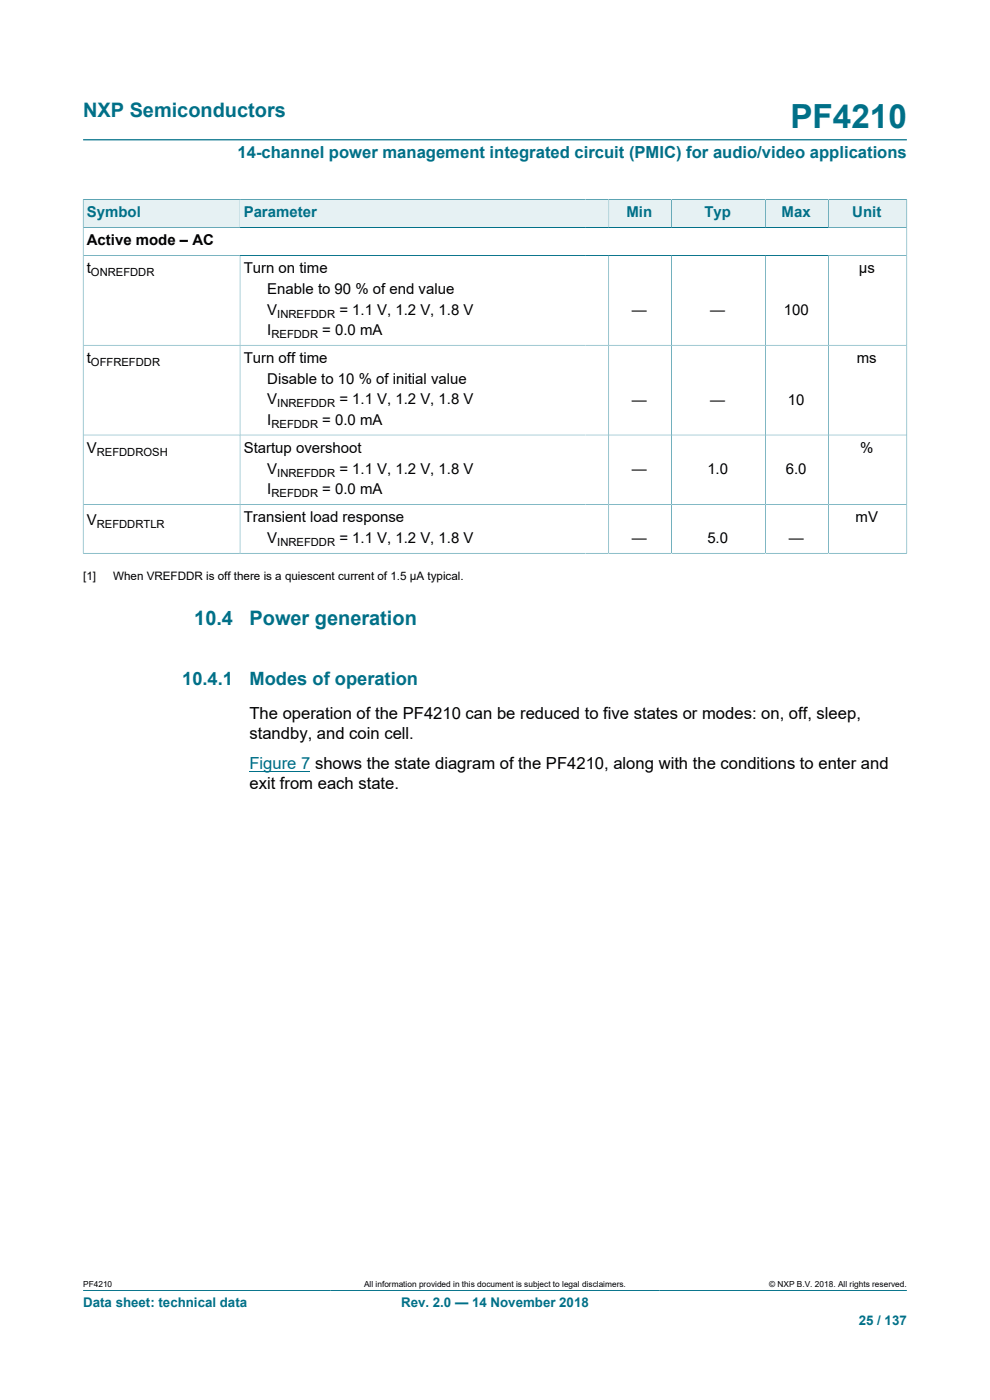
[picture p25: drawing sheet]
<svg xmlns="http://www.w3.org/2000/svg" width="210mm" height="297mm" viewBox="0 0 210 297" stroke-linecap="round" stroke-linejoin="round" font-family="sans-serif">
<defs><g id="words">
<text font-size="7.1" fill="#007088" x="167.7" y="27.2">PF4210</text>
<g font-size="4.2" fill="#007088">
<text x="17.6" y="24.8">NXP Semiconductors</text>
<text x="41.2" y="132.5">10.4</text>
<text x="52.9" y="132.5">Power generation</text>
</g>
<g font-size="3.9" fill="#007088">
<text x="38.7" y="145.3">10.4.1</text>
<text x="52.9" y="145.3">Modes of operation</text>
</g>
<text font-size="3.5" fill="#007088" x="50.4" y="33.5">14-channel power management integrated circuit (PMIC) for audio/video applications</text>
<g font-size="3.5">
<text x="52.9" y="152.6">The operation of the PF4210 can be reduced to five states or modes: on, off, sleep,</text>
<text x="52.9" y="156.9">standby, and coin cell.</text>
<text x="52.9" y="167.4">exit from each state.</text>
</g>
<text font-size="3.5" fill="#00f" x="52.9" y="163.2">Figure 7 shows the state diagram of the PF4210, along with the conditions to enter and</text>
<g font-size="3.2" fill="#007088">
<text x="18.4" y="46.1">Symbol</text>
<text x="51.7" y="46.1">Parameter</text>
<text x="132.9" y="46.1">Min</text>
<text x="149.4" y="46.1">Typ</text>
<text x="165.8" y="46.1">Max</text>
<text x="180.8" y="46.1">Unit</text>
</g>
<g font-size="3.2">
<text x="18.4" y="52">Active mode – AC</text>
<text x="18.4" y="58">t</text>
<text x="51.7" y="58">Turn on time</text>
<text x="182.2" y="58">µs</text>
<text x="56.7" y="62.4">Enable to 90 % of end value</text>
<text x="56.7" y="66.8">V</text>
<text x="56.7" y="71.1">I</text>
<text x="68.4" y="71.1">= 0.0 mA</text>
<text x="72" y="66.8">= 1.1 V, 1.2 V, 1.8 V</text>
<text x="134" y="66.9">—</text>
<text x="150.7" y="66.9">—</text>
<text x="166.2" y="66.9">100</text>
<text x="18.4" y="77">t</text>
<text x="51.7" y="77">Turn off time</text>
<text x="181.7" y="77">ms</text>
<text x="56.7" y="81.5">Disable to 10 % of initial value</text>
<text x="56.7" y="85.8">V</text>
<text x="72" y="85.8">= 1.1 V, 1.2 V, 1.8 V</text>
<text x="134" y="85.9">—</text>
<text x="150.7" y="85.9">—</text>
<text x="167.1" y="85.9">10</text>
<text x="56.7" y="90.1">I</text>
<text x="68.4" y="90.1">= 0.0 mA</text>
<text x="18.4" y="96.1">V</text>
<text x="51.7" y="96.1">Startup overshoot</text>
<text x="56.7" y="100.5">V</text>
<text x="72" y="100.5">= 1.1 V, 1.2 V, 1.8 V</text>
<text x="134" y="100.5">—</text>
<text x="150" y="100.5">1.0</text>
<text x="166.7" y="100.5">6.0</text>
<text x="182.5" y="96.1">%</text>
<text x="56.7" y="104.9">I</text>
<text x="68.4" y="104.9">= 0.0 mA</text>
<text x="18.4" y="111.4">V</text>
<text x="51.7" y="110.8">Transient load response</text>
<text x="181.5" y="110.8">mV</text>
<text x="56.7" y="115.2">V</text>
<text x="72" y="115.2">= 1.1 V, 1.2 V, 1.8 V</text>
<text x="134" y="115.2">—</text>
<text x="150" y="115.2">5.0</text>
<text x="167.3" y="115.2">—</text>
</g>
<g font-size="2.8" fill="#007088">
<text x="17.6" y="277.3">Data sheet: technical data</text>
<text x="85.1" y="277.3">Rev. 2.0 — 14 November 2018</text>
<text x="182.2" y="281">25 / 137</text>
</g>
<g font-size="2.5">
<text x="17.6" y="123">[1]</text>
<text x="24" y="123">When VREFDDR is off there is a quiescent current of 1.5 µA typical.</text>
</g>
<g font-size="2.4">
<text x="19.3" y="58.6">ONREFDDR</text>
<text x="57.6" y="71.7">REFDDR</text>
<text x="58.8" y="67.4">INREFDDR</text>
<text x="19.3" y="77.6">OFFREFDDR</text>
<text x="58.8" y="86.4">INREFDDR</text>
<text x="57.6" y="90.8">REFDDR</text>
<text x="20.5" y="96.7">REFDDROSH</text>
<text x="58.8" y="101.1">INREFDDR</text>
<text x="57.6" y="105.5">REFDDR</text>
<text x="20.5" y="112">REFDDRTLR</text>
<text x="58.8" y="115.8">INREFDDR</text>
</g>
<g font-size="1.8">
<text x="17.6" y="273.1">PF4210</text>
<text x="77.2" y="273.1">All information provided in this document is subject to legal disclaimers.</text>
<text x="163.2" y="273.1">© NXP B.V. 2018. All rights reserved.</text>
</g>
</g></defs>
<path d="M17.6 29.7h174.8M17.6 273.8h174.8" fill="none" stroke="#007088" stroke-width=".21"/>
<path d="M17.7 42.4h33.1v5.8h-33.1z" fill="#e6f1f3"/>
<path d="M17.6 42.3v6h111.5v-6h-111.5M50.9 42.3v6" fill="none" stroke="#007088" stroke-width=".21"/>
<g fill="#e6f1f3">
<path d="M51 42.4h78.1v5.8h-78.1z"/>
<path d="M129.2 42.4h13.2v5.8h-13.2z"/>
</g>
<path d="M129.1 42.3h13.3v6h-13.3z" fill="none" stroke="#007088" stroke-width=".21"/>
<path d="M142.5 42.4h19.8v5.8h-19.8z" fill="#e6f1f3"/>
<path d="M142.4 42.3h20v6h-20z" fill="none" stroke="#007088" stroke-width=".21"/>
<path d="M162.5 42.4h13.1v5.8h-13.1z" fill="#e6f1f3"/>
<path d="M162.4 42.3h13.3v6h-13.3z" fill="none" stroke="#007088" stroke-width=".21"/>
<path d="M175.8 42.4h16.5v5.8h-16.5z" fill="#e6f1f3"/>
<g fill="none" stroke="#007088" stroke-width=".21">
<path d="M17.6 54.2h174.8M50.9 54.2v63.2M129.1 54.2v63.2M142.4 54.2v63.2M162.4 54.2v63.2M175.7 54.2v63.2M192.4 42.3v75.1M192.4 48.3h-174.8v69.1M192.4 42.3h-16.7v6M17.6 73.2h174.8M17.6 92.3h174.8M17.6 117.4h174.8"/>
<path d="M17.6 107h174.8"/>
</g>
<path d="M52.9 163.6h12.9" fill="none" stroke="#00f" stroke-width=".21"/>
<use href="#words"/>
</svg>
